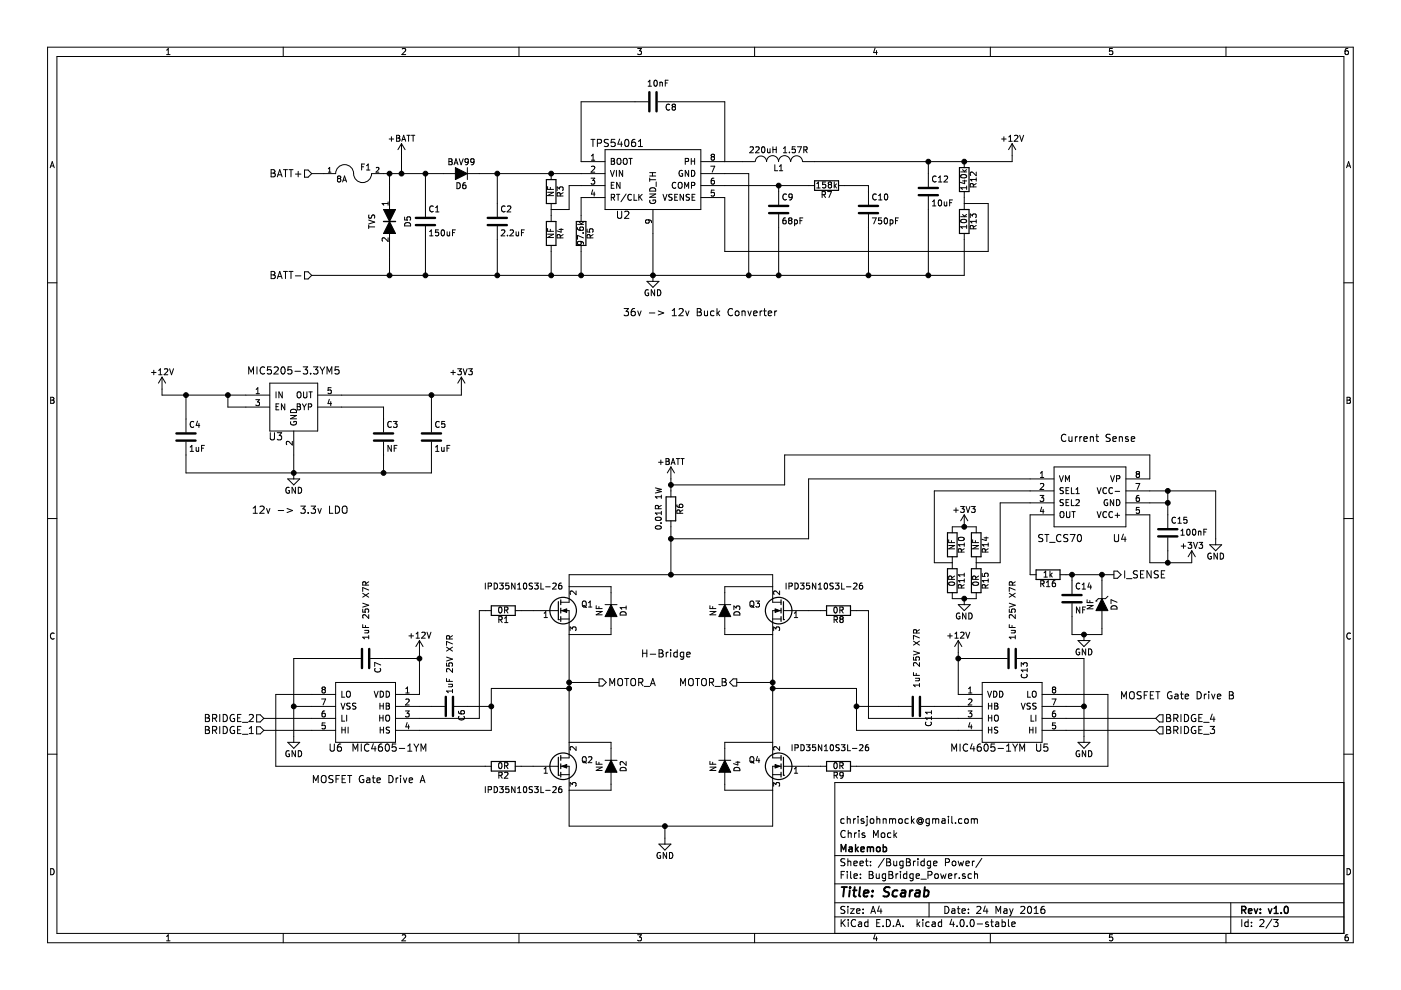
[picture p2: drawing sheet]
<svg xmlns="http://www.w3.org/2000/svg" width="297mm" height="210mm" viewBox="0 0 297 210" stroke-linecap="round" stroke-linejoin="round" font-family="sans-serif">
<g fill="none" stroke="#000" stroke-width=".51">
<path d="M137.7 19.5v4.1M139.2 19.5v4.1M194.8 39.9h4.1M88.2 47.7h4M88.2 46.2h4M103.4 47.7h4.1M103.4 46.2h4.1M163.1 45.2h4M163.1 43.7h4M182.1 45.2h4.1M182.1 43.7h4.1M194.8 41.4h4.1"/>
<path d="M37.4 93.4h4.1M37.4 91.9h4.1M79.3 93.4h4M79.3 91.9h4M89.4 93.4h4.1M89.4 91.9h4.1M245.6 113.7h4M245.6 112.2h4M76.7 137.6v4.1M78.3 137.6v4.1M213.8 137.6v4.1M215.4 137.6v4.1"/>
<path d="M225.3 127.7h4M225.3 126.2h4M94.5 147.7v4.1M96 147.7v4.1M193.5 147.7v4.1M195 147.7v4.1"/>
</g>
<g fill="none" stroke="#000" stroke-width=".21">
<path d="M10.1 10h276.8v189.9h-276.8zM12.1 12h272.8v185.9h-272.8zM35.3 11.6h.8M35.3 10.6l.4-.3v1.3M60 10v2M85.3 10.4l.5-.1 .2 .3-.8 1h.8M110 10v2M135.2 10.3h.8l-.4 .5h.3l.1 .2-.1 .4-.2 .2-.5-.2M137.4 18.3h.7M137.4 17.4l.4-.4v1.3M138.7 17.1l.2-.1a.67 .67 0 0 1 .5 .6 .67 .67 0 0 1-.5 .7l-.3-.5zM139.9 17.4v.9"/>
<path d="M139.9 17.5l.2-.1 .3 .1v.8M141.1 17.6h.4M141.7 17h-.6v1.3M160 10v2M185.5 10.2l-.3 .9h.8M185.8 10.7v.9M210 10v2M235.9 10.3h-.6l-.1 .6 .6-.1 .1 .5-.2 .3-.5-.2M259.9 10v2M285.8 10.3h-.4l-.2 .3v.7l.2 .3 .4-.2 .1-.4-.1-.2h-.4l-.2 .2M10.6 35.6l.5-1.3 .4 1.3M10.8 35.2h.6"/>
<path d="M57.5 36h.5l.3 .3-.3 .4 .3 .1 .1 .4-.3 .3h-.6zM57.5 36.7h.5M58.8 37.5l.5-1.5 .5 1.5M58.9 37.1h.8M60.1 36h.9M60.5 36v1.5M61.3 36h.8M61.7 36v1.5M62.6 36.9h1.2M63.2 36.3v1.2M64.6 36h.7l.8 .8-.8 .8h-.7zM66.1 36.8h5.1a1.9 1.9 0 0 1 1.9-1.9 1.9 1.9 0 0 1 1.9 1.9 1.9 1.9 0 0 0 1.9 1.9 1.9 1.9 0 0 0 1.9-1.9h17.8"/>
<path d="M69.6 36.5h.6M69.6 35.8l.3-.3v1M71.8 37.9l-.3 .2 .1 .4 .2 .1h.2l.3-.3-.1-.3-.2-.1M71.8 37.9l-.3-.3 .3-.3 .4 .1 .1 .2-.3 .3M71.8 37.9h.2M72.6 38.6l.4-1.3 .5 1.3M72.8 38.2h.5M76.7 35.4h.4M77.3 34.8h-.6v1.2M77.7 36h.7M77.7 35.1l.4-.3v1.2M79.8 35.6l.4-.1 .1 .3-.6 .7h.6"/>
<path d="M82.5 29.5h1M82.6 36.8v21.6M83 29v1M84.1 28.7h.4l.2 .2-.2 .4 .2 .1 .1 .3-.2 .3h-.5zM84.1 29.3h.4M85.1 30.5l-.7 1.2M85.1 30.5v6.3M85.1 30.5l.8 1.2M85.2 30l.4-1.3 .4 1.3M85.3 29.6h.6M86.3 28.7h.7M86.6 28.7v1.3"/>
<path d="M87.2 28.7h.7M87.6 28.7v1.3M90.2 36.8v9.1M95.2 34.2h.4M95.2 33.7h.4l.2 .2-.2 .3 .2 .2 .1 .3-.2 .2h-.5zM96.3 34.9l.4-1.2 .4 1.2M96.4 34.5h.6M96.9 38.7a.64 .64 0 0 1 .7 .7 .64 .64 0 0 1-.7 .6zM97.4 33.7l.4 1.2 .4-1.2M98.7 38.7l-.4 .1-.2 .2v.8l.2 .2 .5-.1-.1-.6-.4-.1-.2 .2M99.1 36.8h29.2M99.1 35.5v2.6"/>
<path d="M99.3 34.2l-.2 .2h-.4l-.1-.6 .5-.1 .2 .2-.1 .7-.3 .3h-.2M100.5 34.2l-.2 .2h-.4v-.6l.4-.1 .2 .2v.7l-.3 .3h-.3M105.4 36.8v9.1M116.1 39.6v.6h1.3M116.7 39.7v.5M116.9 36.8v1.3M125.3 29.5h.8M125.3 37.8h.8l-.4 .5 .3 .1v.5l-.1 .1-.6-.1M125.4 34h.7M125.4 33.1l.3-.4v1.3M125.4 35.3l.5-.1 .2 .4-.8 .9h.8M125.7 29.5v1.6"/>
<path d="M126.7 30.4l.7-.1 .1-.2v-.4l-.3-.2h-.5v1.6M128.3 31.7h20.3v12.7h-20.3zM128.3 39.3h-7.6v5.1h-3.8M129 29.6l-.6-.1-.3 .4 .2 .3 .6 .3v.4l-.2 .2-.6-.1M129.4 36.1l.4 1.3 .5-1.3M129.6 33.6h.4l.3 .2-.3 .4 .3 .1v.3l-.2 .3h-.5zM129.6 34.2h.4M129.6 39.2h.4M130.2 38.7h-.6v1.2h.6M130.4 29.5h-.8v.8l.2-.2 .5 .1 .1 .6-.3 .3-.5-.2M130.7 36.1v1.3M130.9 33.8l.2-.2h.4l.2 .8a.42 .42 0 0 1-.3 .4 .42 .42 0 0 1-.4 0l-.2-.4z"/>
<path d="M131.4 29.5l-.4 1.1h1M131.5 38.7v1.2l-.8-1.2v1.2M131.7 30.1v1M132 36.1v1.3l-.7-1.3v1.3M132.2 33.8l.2-.2h.4l.2 .8a.42 .42 0 0 1-.2 .4 .42 .42 0 0 1-.5 0l-.2-.4zM132.6 29.7l.2-.2a.81 .81 0 0 1 .6 .8 .81 .81 0 0 1-.6 .8l-.2-.2-.2-.4zM133.3 33.6h.7M133.7 33.6v1.3M134.6 29.5l-.4 .1a.99 .99 0 0 0 0 1.5l.5-.2 .1-.5-.3-.3h-.3l-.3 .3M135.3 31.1h.9M135.3 30l.5-.5v1.6M137.4 21.6h-14.2v12.7h5.1"/>
<path d="M137.8 37.7v.8M137.8 37.3h1.2M137.8 38.1h1.2M137.8 36.6h1.2M138.3 36.6v.7M139.1 38.6v1M139.5 21.6h14.2v12.7M142 22.2a.56 .56 0 0 0-.8 .5 .56 .56 0 0 0 .8 .5M142.7 22.6l-.2 .3v.3l.2 .2h.3l.2-.3v-.4l-.2-.1M142.7 22.6l-.2-.2 .2-.3 .5 .1v.2l-.2 .2M142.7 22.6h.3M143.3 38.8a.56 .56 0 0 0-.8 .5 .56 .56 0 0 0 .8 .5"/>
<path d="M143.8 38.8l.3-.1h.4l.1 .8a.42 .42 0 0 1-.2 .4 .42 .42 0 0 1-.4 0l-.2-.4zM144.7 36.2a.59 .59 0 0 0-.7 .5 .59 .59 0 0 0 .7 .6v-.5h-.2M145.2 39.9v-1.2l.4 .9 .4-.9v1.2M145.3 34.2h.6l.1-.5-.7-.1v1.3M146 36.1v1.3l-.7-1.3v1.3M146.6 34.2h.7M146.6 33.6v1.3M146.6 39.3l.6-.1 .1-.4-.7-.1v1.2M146.6 36.1a.64 .64 0 0 1 .7 .7 .64 .64 0 0 1-.7 .6zM147.3 33.6v1.3M148.6 34.3h11.4M148.6 36.8h10.1v21.6"/>
<path d="M148.6 39.3h24.1M150.7 35.2h.8l-.5 1.3M151 33.2l-.2 .3v.3l.2 .2h.3l.2-.3-.1-.3-.1-.2M151 33.2l-.2-.2 .2-.3 .4 .1 .1 .2-.2 .2M151 33.2h.3M151.4 37.8h-.4l-.2 .3v.7l.2 .2 .4-.1v-.6h-.4l-.2 .2M159 31.2l.5-.1 .2 .4-.8 .9h.8M160.2 31.2l.5-.1 .3 .4-.8 .9h.8M161.6 31.2l.1-.1a.67 .67 0 0 1 .5 .7 .67 .67 0 0 1-.5 .6l-.2-.5zM162.7 31.5l.1 .8 .3 .1 .2-.1M163.3 31.5v.9M163.9 31.1v1.3"/>
<path d="M163.9 31.7h.7M164.3 34.9v1.3h.6M164.6 31.1v1.3M165.1 39.3v4.1M165.2 36.2h.8M165.2 35.3l.4-.4v1.3M166.1 32.4h.7M166.1 31.5l.4-.4v1.3M167.4 32.3v.1M167.6 34.2a1.27 1.27 0 0 0-1.3-1.2 1.27 1.27 0 0 0-1.2 1.2 1.27 1.27 0 0 0-1.3-1.2 1.27 1.27 0 0 0-1.3 1.2 1.19 1.19 0 0 0-1.2-1.1 1.19 1.19 0 0 0-1.2 1.1M168.6 31.1h-.6l-.1 .6h.7v.6l-.2 .1-.5-.1M169.1 31.1h.8l-.5 1.3"/>
<path d="M170.1 34.2a1.24 1.24 0 0 0-1.2-1.2 1.24 1.24 0 0 0-1.2 1.2M170.4 31.8l.6-.1 .1-.5-.7-.1v1.3M170.7 31.8l.4 .6M173.2 39.9h.7M173.2 38.9l.3-.3v1.3M175 38.6h-.6v.6h.6v.5l-.1 .2-.5-.2M175.8 39.1l-.2-.2 .2-.3 .5 .1v.2l-.2 .2M175.8 39.1l-.2 .3 .1 .3 .1 .2h.3l.2-.3v-.4l-.2-.1M175.8 39.1h.3M176.9 38.6v1.3M177 39.4l.4 .5M177.4 39l-.5 .5"/>
<path d="M177.8 39.3h6.3v4.1M196.8 34.3v5.3M198.5 37.4a.56 .56 0 0 0-.8 .5 .56 .56 0 0 0 .8 .6M199 38.6h.7M199 37.7l.3-.4v1.3M200.2 37.4l.5-.1 .2 .4-.8 .9h.8M203.7 36.5h1.2M203.7 37.2a.76 .76 0 0 1 1.2 .2 .74 .74 0 0 1-1.2-.1zM204.1 38.4h.8M204.1 36l.5 .5M204.4 34.3v1.2M204.5 38.2v.7l-.9-.2"/>
<path d="M204.9 39.4v.8M204.9 39.8h-1.2l.3 .4M204.9 36l-.4 .3M206.4 39.6l-.1-.6h-.5l-.1 .6h1.3M207 38.9l-.6 .4M207 36.5v.8l-.9-.8-.4 .2 .1 .5M207 37.7v.7M207 38.1h-1.3l.4 .3M212.4 29.5h.9M212.8 29v1M213.9 30h.7M213.9 29l.3-.3v1.3"/>
<path d="M214.6 30.5v3.8h-44.4M214.6 30.5l-.8 1.2M214.6 30.5l.8 1.2M215.1 28.8l.5-.1 .2 .3-.8 1h.8M216.2 28.7l.4 1.3 .4-1.3M285.5 35.6l.4-1.3 .5 1.3M285.6 35.2h.6M10.1 60h2M57.5 57.5h.5l.3 .4-.3 .4 .3 .1 .1 .4-.3 .3h-.6zM57.5 58.3h.5M58.8 59.1l.5-1.6 .5 1.6M58.9 58.6h.8"/>
<path d="M60.1 57.5h.9M60.5 57.5v1.6M61.3 57.5h.8M61.7 57.5v1.6M62.6 58.5h1.2M64.6 57.6h.7l.8 .8-.8 .7h-.7zM78.2 48.1h1.2M78.2 47.8v.7M78.2 46.7l1.2 .4-1.2 .4M78.2 45.6v.6h.5a.54 .54 0 0 1 .6-.6l.1 .2v.5M82.3 43.2h-1.3l.4 .3M82.3 42.8v.7"/>
<path d="M82.3 50.4v.8l-.9-.8-.4 .2 .1 .5M85.8 46v.6l.6 .1v-.7h.5l.2 .2-.2 .5M85.8 47.4a.69 .69 0 0 1 .8-.2 .69 .69 0 0 1 .5 .7h-1.3zM90.2 48v10.4M91.1 50h.7M91.1 49.1l.3-.4v1.3M91.9 43.8a.56 .56 0 0 0-.8 .5 .56 .56 0 0 0 .8 .5M92.4 44.9h.7M92.4 44l.3-.3v1.2M93 48.7h-.6l-.1 .6h.7v.6l-.2 .1-.5-.1M93.6 48.8l.2-.1a.67 .67 0 0 1 .5 .7 .67 .67 0 0 1-.5 .6l-.3-.5zM94.8 49.1v.8l.4 .1 .1-.1"/>
<path d="M95.3 49.1v.9M95.9 49.3h.5M96.6 48.7h-.7v1.3M105.4 48v10.4M106.3 48.8l.5-.1 .2 .4-.8 .9h.8M107.1 43.8a.56 .56 0 0 0-.8 .5 .56 .56 0 0 0 .8 .5M107.6 49.9v.1M107.6 43.8l.5-.1 .2 .3-.8 .9h.8M108.2 48.8l.4-.1 .3 .4-.8 .9h.8M109.4 49.1l.1 .8 .3 .1 .2-.1M110 49.1v.9M110.6 49.3h.4"/>
<path d="M111.2 48.7h-.6v1.3M116.1 40.8h1.3l-1.3 .7h1.3M116.1 48.4v.6h1.3M116.1 49.7h1.3l-1.3 .7h1.3M116.7 48.6v.4M116.9 43.2v3.8M116.9 52v6.4M118.1 40.4v-.8l.5 .5 .1-.4h.6l.1 .2-.1 .5M118.5 48.6h.9M118.8 41.6l-.1-.7h-.5l-.1 .7h1.3M118.8 50.4l-.1-.6h-.5l-.1 .6h1.3M119 48.5v.7l-.9-.3"/>
<path d="M119.4 40.8l-.6 .5M119.4 49.7l-.6 .4M122.4 48.3l.1 .3 .2 .2h.8l.2-.2-.1-.4-.6 .1-.1 .3 .3 .2M122.4 47.6h1.3M122.8 47.1l.5 .5M123 51.2l.2 .2v.4h-.7l-.1-.4 .3-.2h.7l.3 .3v.3M123.2 52v6.4M123.6 49.4h.1M123.7 50.4l-1.3-.5v.8M123.7 47.1l-.5 .3M124.5 48.6v.6h.6v-.6h.5l.1 .1-.1 .5M125.1 50.4v-.6h-.5l-.1 .6h1.2"/>
<path d="M125.7 40.2l-.3 1h.7M125.7 49.7l-.6 .4M126 40.7v.9M128.3 41.9h-5.1v5.1M129.6 41.9l.6-.1 .1-.5-.7-.1v1.3M129.9 41.9l.4 .6M130.7 41.2h.7M130.9 44.8v1.2l.3 .3h.3l.3-.3v-1.2M131 41.2v1.3M132.4 44.9l.6-.1 .3 .4-.9 1.1h.9M132.8 41.1l-1.1 1.7M133.9 41.3a.56 .56 0 0 0-.8 .5 .56 .56 0 0 0 .8 .5"/>
<path d="M134.4 41.2v1.3h.6M135.4 41.2v1.3M135.6 41.7l.6 .8M136.2 41.2l-.8 .7M137.2 59.7h2.5l-1.3 1.2zM137.4 46.6l.2 .2v.4l-.6 .1-.1-.5 .2-.2 .7 .1 .3 .3v.2M137.8 41.1h1.2l-1.2 .7h1.2M137.8 40a.69 .69 0 0 1 .8-.2 .69 .69 0 0 1 .4 .7h-1.2zM137.8 42.4a.59 .59 0 0 0 .6 .8 .59 .59 0 0 0 .5-.8h-.4v.2M138.4 44.4v15.3M140.6 41.2l.4 1.3 .4-1.3M142.5 41.3h-.6l-.1 .4a.54 .54 0 0 1 .6 .6l-.1 .2-.5-.1"/>
<path d="M143.1 41.8h.4M143.7 41.2h-.6v1.3h.6M144.9 41.2v1.3l-.7-1.3v1.3M146.2 41.3h-.6l-.1 .4a.54 .54 0 0 1 .6 .6l-.1 .2-.5-.1M146.7 41.8h.5M147.3 41.2h-.6v1.3h.6M148.6 41.9h5.1v11.4h55.8v-10.1h-5.1M151.4 40.3h-.6v.6h.6v.6l-.1 .1-.5-.1M165.1 45.4v13M166.6 46.2l-.4 .1-.2 .2v.7l.2 .3 .4-.2v-.6h-.4l-.2 .2M166.7 41.2a.56 .56 0 0 0-.7 .5 .56 .56 0 0 0 .7 .6M167.4 46.7l-.2-.2 .2-.3 .5 .1v.2l-.2 .2"/>
<path d="M167.4 46.7l-.2 .3v.3l.2 .2h.3l.2-.3v-.3l-.2-.2M167.4 46.7h.3M168 41.7l-.3 .2-.3-.1-.1-.6 .4-.1 .3 .3-.1 .7-.3 .3h-.2M168.5 46.7l.3-.1 .3 .3-.1 .5h-.5M168.5 46.6v1.3M169.6 46.8h.4M170.2 46.2h-.6v1.3M174.3 41.3l.6-.1 .1-.5-.7-.1v1.3M174.6 41.3l.4 .6M175.4 40.6h.9l-.5 1.3M184.1 45.4v13M184.9 46.2h.9l-.6 1.3"/>
<path d="M185.8 41.2a.56 .56 0 0 0-.8 .5 .56 .56 0 0 0 .8 .6M186.3 42.4h.7M186.3 41.5l.3-.4v1.3M186.9 46.2h-.6l-.1 .6h.7v.5l-.2 .2-.5-.2M187.6 46.3l.1-.1a.67 .67 0 0 1 .5 .6 .67 .67 0 0 1-.5 .7l-.2-.5zM187.6 41.2l.2-.1a.67 .67 0 0 1 .4 .7 .67 .67 0 0 1-.4 .6l-.3-.5zM188.7 46.7l.4-.1 .2 .3-.1 .5h-.5M188.7 46.6v1.3M189.9 46.8h.4M190.5 46.2h-.6v1.3M196.8 41.6v16.8M197.7 43.7h.7"/>
<path d="M197.7 42.7l.4-.3v1.3M199 42.5l.2-.1a.67 .67 0 0 1 .5 .6 .67 .67 0 0 1-.5 .7l-.3-.5zM200.2 42.8l.1 .8 .3 .1 .1-.2M200.7 42.8v.9M201.3 43h.5M202 42.4h-.7v1.3M203.7 45.9h1.2M203.7 46.7a.76 .76 0 0 1 1.2 .2 .74 .74 0 0 1-1.2-.1zM204.1 45.5l.5 .4M204.4 40.6v3.8M204.4 49.5v8.9h-138.3M204.9 47.7v.7"/>
<path d="M204.9 48.1h-1.2l.3 .3M204.9 45.5l-.4 .3M205.7 46.2v-.8l.5 .4 .1-.4h.6l.1 .2-.1 .6M206.4 48.5l-.1-.6h-.5l-.1 .6h1.3M207 46.6v.7M207 47.8l-.6 .4M207 46.9h-1.3l.4 .4M284.9 60h2M32.1 79h1M32.6 78.5v1M33.6 79.5h.8M33.6 78.5l.4-.3v1.3"/>
<path d="M34.4 80v3.8h22.8M34.4 80l-.8 1.2M34.4 80l.7 1.2M34.9 78.3l.4-.1 .3 .3-.8 1h.8M36 78.2l.4 1.3 .4-1.3M52.7 79.3v-1.5l.5 1.1 .5-1.1v1.5M54.5 77.8v1.5M56.1 77.9a.72 .72 0 0 0-1 .5 .72 .72 0 0 0 .7 .9l.3-.1M57.5 77.8h-.8v.7l.2-.1h.5l.2 .6-.3 .3-.6-.1M58.1 77.9l.6-.1 .3 .4-.9 1.1h.9M59.7 77.9l.2-.1a.81 .81 0 0 1 .6 .7 .81 .81 0 0 1-.6 .8l-.2-.1-.1-.5zM61.8 77.8h-.7l-.1 .7 .2-.1h.5l.2 .6-.3 .3-.6-.1"/>
<path d="M62.5 78.7h1.2M64.3 77.8h.9l-.5 .6 .5 .2-.1 .6-.2 .1-.6-.1M65.9 79.2v.1M66.5 77.8h.9l-.5 .6 .5 .2-.1 .6-.2 .1-.6-.1M67.8 77.8l.5 .8M68.3 78.6v.7M68.9 77.8l-.6 .8M69.3 79.3v-1.5l.5 1.1 .6-1.1v1.5M71.8 77.8h-.7l-.1 .7 .2-.1h.5l.2 .6-.3 .3-.6-.1M95.6 79h1M96.1 78.5v1M97 78.2h.8l-.4 .5 .4 .1v.5l-.2 .2-.6-.2"/>
<path d="M97.8 80v3.8h-30.4M97.8 80l-.7 1.2M97.8 80l.8 1.2M98.2 78.2l.4 1.3 .4-1.3M99.3 78.2h.8l-.4 .5 .4 .1v.5l-.2 .2-.6-.2M132.3 65.4h1l-.5 .6 .5 .3-.1 .5-.2 .1-.7-.1M134.6 65.4l-.5 .1a.99 .99 0 0 0 0 1.4l.5-.1 .1-.5-.3-.3h-.3l-.3 .3M135.2 65.9l.4 1 .3-1M137.5 61.5a.59 .59 0 0 0-.7 .6 .59 .59 0 0 0 .7 .5v-.5h-.2M137.7 66.4h1.1M138.8 61.4v1.3l-.7-1.3v1.3M139.4 61.4a.64 .64 0 0 1 .7 .7 .64 .64 0 0 1-.7 .6z"/>
<path d="M139.6 65.9l1.1 .5-1.1 .4M142.5 66.9h.9M142.5 65.9l.5-.5v1.5M144 65.6l.6-.2 .3 .5-1 1h1M145.4 65.9l.3 1 .4-1M147.8 65.4h.5l.3 .3-.3 .5 .3 .1 .1 .4-.3 .2h-.6zM147.8 66.2h.5M149.4 65.9v1h.4l.2-.1M150 65.9v1M151.4 66l-.4-.1-.4 .3 .2 .7h.6M152 65.4v1.5M152.2 66.4l.4 .5"/>
<path d="M152.6 65.9l-.6 .6M155.3 65.6a.72 .72 0 0 0-1 .5 .72 .72 0 0 0 .7 .8l.3-.1M156 66.1l.2-.2 .4 .2 .1 .6-.2 .2h-.3l-.2-.1zM157.3 66.1l.1-.1a.36 .36 0 0 1 .6 .2v.7M157.3 65.9v1M158.6 65.9l.3 1 .4-1M159.8 66.4l.7-.1-.1-.3-.4-.1-.2 .3 .1 .7h.5M161.2 65.9v1M161.6 65.9l-.4 .3M161.9 65.9h.6M162.1 65.4v1.3l.4 .2M162.9 66.4l.7-.1-.1-.3-.4-.1-.2 .3 .1 .7h.5"/>
<path d="M164.3 65.9v1M164.7 65.9l-.4 .3M10.7 84.2h.5l.2 .3-.2 .3 .3 .3-.2 .4h-.6zM10.7 84.8h.5M39.4 83.8v7.8M39.4 93.7v6.6h52.1v-6.6M40.3 94.8l.4-.4v1.3M40.3 95.7h.7M41.1 89.5a.56 .56 0 0 0-.8 .5 .56 .56 0 0 0 .8 .5M41.6 94.8v.8l.3 .1 .2-.1M41.9 89.3l-.3 .9h.8M42.1 94.8v.9"/>
<path d="M42.2 89.8v.8M42.7 95h.5M43.3 94.4h-.6v1.3M48.3 83.8v2.5h8.9M54.2 84.7h.8l-.4 .5 .4 .1v.6l-.2 .1-.6-.1M54.3 83.5h.7M54.3 82.6l.4-.4v1.3M57.2 81.2h10.2v10.2h-10.2zM57.3 91.7v1.3l.3 .3h.3l.3-.3v-1.3M58.5 83.1v1.3M58.5 86.2h.5M58.8 91.7h.9l-.5 .6 .5 .3-.1 .5-.2 .2-.6-.2"/>
<path d="M59.1 85.6h-.6v1.3h.6M59.8 83.1v1.3l-.7-1.3v1.3M60.4 85.6v1.3l-.7-1.3v1.3M61.6 88.1h1.3l-1.3 .7h1.3M61.6 89.4a.59 .59 0 0 0 .6 .7 .59 .59 0 0 0 .6-.7h-.5v.2M61.6 87a.69 .69 0 0 1 .8-.2 .69 .69 0 0 1 .5 .7h-1.3zM62 93.6v.8l-.9-.8-.4 .2 .1 .5M62.3 91.4v10.1M63 86.2h.4M63 85.6h.4l.3 .3-.3 .3 .3 .1v.3l-.2 .3h-.5zM63 83.3l.3-.2h.4l.1 .8a.42 .42 0 0 1-.2 .4 .42 .42 0 0 1-.4 0l-.2-.4zM64.1 85.6l.4 .7"/>
<path d="M64.4 83.1v1l.2 .3h.2l.3-.3v-1M64.5 86.3v.6M64.9 85.6l-.4 .7M65.4 86.3l.6-.1v-.5l-.6-.1v1.3M65.5 83.1h.7M65.9 83.1v1.3M67.4 86.3h13.9v5.3M69.8 84.7l-.3 .9h.8M70.1 85.1v.9M70.2 82.2h-.6l-.1 .6h.7v.5l-.2 .2-.5-.2M81.3 93.7v6.6M83 89.5a.56 .56 0 0 0-.8 .5 .56 .56 0 0 0 .8 .5"/>
<path d="M83 94.4v1.3l-.7-1.3v1.3M83.4 89.4h.8l-.4 .4 .3 .1v.6l-.1 .1-.6-.1M83.6 95h.4M84.2 94.4h-.6v1.3M91.5 83.8v7.8M92.4 95.7h.7M92.4 94.8l.3-.4v1.3M93.1 89.5a.56 .56 0 0 0-.7 .5 .56 .56 0 0 0 .7 .5M93.6 94.8l.1 .8 .3 .1 .2-.1M94.2 94.8v.9M94.3 89.4h-.6l-.1 .5h.7v.6l-.2 .1-.5-.1M94.8 95h.4"/>
<path d="M95.4 94.4h-.6v1.3M139.6 98h1M140.1 97.5v1M141.2 97.2h.4l.3 .3-.3 .3 .3 .1v.3l-.2 .3h-.5zM141.2 97.8h.4M142.2 99v6.4M142.2 99l-.7 1.3M142.2 99l.8 1.3M142.3 98.5l.4-1.3 .4 1.3M142.4 98.1h.6M143.4 97.2h.7M143.7 97.2v1.3"/>
<path d="M144.4 97.2h.7M144.7 97.2v1.3M223.5 99h15.2v12.7h-15.2zM226 92.2a.72 .72 0 0 0-1 .5 .72 .72 0 0 0 .7 .9l.3-.2M226.6 92.6l.1 .9 .4 .1 .2-.2M227.3 92.6v1M228 92.6v1M228.4 92.6l-.4 .3M228.9 92.6v1M229.4 92.6l-.5 .3M229.8 93.1l.7-.2v-.2l-.5-.1-.2 .2 .1 .7h.6M231.2 92.7a.36 .36 0 0 1 .6 .1v.8"/>
<path d="M231.2 92.6v1M232.3 92.6h.6M232.5 92.1v1.3l.4 .2M235.4 92.1h-.6l-.2 .1v.5l.6 .2 .2 .4-.3 .3-.6-.1M235.9 93.1l.8-.2-.1-.2-.4-.1-.3 .2 .1 .7h.6M237.3 92.7h.1a.36 .36 0 0 1 .6 .1v.8M237.3 92.6v1M239.2 92.7l-.4-.1-.2 .2 .1 .2 .5 .2v.3h-.6M239.9 93.1l.7-.2-.1-.2-.4-.1-.2 .2v.7h.6M285.6 84.2h.4l.3 .3-.3 .3 .3 .3-.2 .4h-.5zM285.6 84.8h.4M10.1 109.9h2"/>
<path d="M53.7 108.8h.9M53.7 107.7l.4-.4v1.5M55.1 107.5l.6-.2 .3 .4-.9 1.1h.9M56.5 107.8l.4 1 .3-1M59 108.2h1.1M60.9 107.8l1.1 .4-1.1 .5M61 101.5h2.5l-1.2 1.3zM61.3 103.4a.59 .59 0 0 0-.7 .5 .59 .59 0 0 0 .7 .6l.1-.5h-.3M62.6 103.3v1.3l-.7-1.3v1.3M63.2 103.3a.64 .64 0 0 1 .8 .7 .64 .64 0 0 1-.8 .6zM63.8 107.3h.9l-.5 .6 .5 .3-.1 .5-.2 .1-.6-.1M65.4 108.7v.1"/>
<path d="M66 107.3h.9l-.5 .6 .5 .3-.1 .5-.2 .1-.6-.1M67.4 107.8l.4 1 .3-1M69.9 107.3v1.5h.7M71.1 107.3a.77 .77 0 0 1 .9 .8 .77 .77 0 0 1-.9 .7zM72.6 107.5a.5 .5 0 0 1 .6-.2 .5 .5 0 0 1 .4 .5l-.1 .8-.3 .2a.53 .53 0 0 1-.6-.5zM138.9 103.4l1.3 .4-.9 .2 .9 .2-1.3 .3M139 111.6a.76 .76 0 0 1 1.2 .3 .74 .74 0 0 1-1.3-.1zM139 109.8a.76 .76 0 0 1 1.2 .3 .74 .74 0 0 1-1.3-.2zM139.6 107.9l-.1-.6-.5-.1-.1 .7h1.3M140.1 110.9h.1M140.2 105v.7M140.2 108.4v.7"/>
<path d="M140.2 108.8h-1.3l.4 .3M140.2 107.2l-.6 .4M140.2 105.3h-1.3l.4 .4M142.2 110.4v11.5M143.5 107l.1 .4 .2 .2h.7l.3-.2-.1-.5-.7 .1v.4l.2 .2M144.2 108.8l-.1-.6h-.5l-.1 .6h1.3M144.8 108.1l-.6 .4M201.1 115.7h1.3l-1.3 .7h1.3M201.1 114.4v.6h1.3M201.7 114.6v.4M201.9 113v-1.3h5.1v1.3M201.9 118v2.6"/>
<path d="M202.2 108.2h1M202.7 107.7v1M203.2 114.1a.76 .76 0 0 1 1.2 .2 .74 .74 0 0 1-1.2-.1zM203.7 107.4h.7l-.4 .5 .4 .1v.5l-.2 .2-.5-.2M203.8 117.1v-.7h-.5l-.1 .7h1.2M204.4 109.2v2.5M204.4 115.1v.7M204.4 115.5h-1.2l.3 .3M204.4 116.3l-.6 .4M204.4 109.2l.8 1.2M204.4 109.2l-.7 1.2M204.8 107.4l.4 1.3 .5-1.3"/>
<path d="M206 107.4h.7l-.4 .5 .4 .1v.5l-.2 .2-.5-.2M206.2 115.7h1.3l-1.3 .7h1.3M206.2 114.4v.6h1.3M206.8 114.6v.4M207 118v2.6M208.7 114h.8M208.9 117.1l-.1-.7h-.5l-.1 .7h1.3M209.1 113.9v.7l-.9-.3M209.5 115.5h-1.3l.4 .3M209.5 115.1v.7M209.5 116.3l-.6 .4M220.5 105h.8l-.4 .5 .3 .1v.6l-.1 .1-.6-.1"/>
<path d="M220.6 100.3l.3-.3v1.2M220.6 101.2h.7M220.6 102.6l.5-.1 .2 .4-.8 .9h.8M220.9 107.5l-.3 .9h.7M221.1 113.4l-.6-.1-.2 .2v.4l.6 .3 .2 .4-.3 .2h-.6M221.2 108v.9M221.5 113.3h.9M222 113.3v1.5M222.5 115h1.2M223.5 104.1h-25.4v15.2h3.8M223.5 101.5h-52.1v12.7h-29.2M223.5 109.2h-5.1v12.7h1.3"/>
<path d="M223.5 106.6h-11.4v12.7h-5.1M224.6 100.9l.4 1.2 .5-1.2M224.8 108.7l.2-.2h.4l.2 .8a.42 .42 0 0 1-.2 .4 .42 .42 0 0 1-.5 0l-.2-.4zM225 113.5a.72 .72 0 0 0-1.1 .5 .72 .72 0 0 0 .7 .8l.4-.1M225.5 106h-.7v.4a.54 .54 0 0 1 .6 .7l-.2 .1-.5-.1M225.5 103.4h-.7v.5a.54 .54 0 0 1 .6 .6l-.2 .2-.5-.1M225.9 102.1v-1.2l.4 .8 .4-.8v1.2M226 104h.4M226 106.5h.4M226.1 108.5v1l.2 .2h.3l.2-.2v-1M226.4 113.4l-.6-.1-.3 .3 .2 .4 .6 .3v.4l-.2 .1h-.6M226.6 103.4h-.6v1.3h.6"/>
<path d="M226.6 105.9h-.6v1.3h.6M226.9 113.3h1l-.6 1.5M227.2 103.4v1.3h.6M227.2 105.9v1.3h.6M227.3 108.5h.7M227.6 108.5v1.2M228.1 106l.5-.1 .2 .4-.8 .9h.8M228.1 104.7h.7M228.1 103.8l.4-.4v1.3M228.6 113.5l.2-.2a.81 .81 0 0 1 .5 .8 .81 .81 0 0 1-.5 .7l-.2-.1-.2-.4zM232.6 108.5l.4 1.2 .5-1.2M232.6 103.4l.4 1.3 .5-1.3"/>
<path d="M234.6 103.5a.56 .56 0 0 0-.8 .5 .56 .56 0 0 0 .8 .5M234.6 108.6a.56 .56 0 0 0-.8 .5 .56 .56 0 0 0 .8 .5M234.8 106a.59 .59 0 0 0-.7 .6 .59 .59 0 0 0 .7 .5l.1-.5h-.3M235.5 100.9l.4 1.2 .4-1.2M235.9 103.5a.56 .56 0 0 0-.8 .5 .56 .56 0 0 0 .8 .5M235.9 108.6a.56 .56 0 0 0-.8 .5 .56 .56 0 0 0 .8 .5M236.1 105.9v1.3l-.7-1.3v1.3M236.3 113.3v1.3l.3 .2h.3l.3-.2v-1.3M236.4 109.3h1M236.4 104.2h1M236.7 105.9a.64 .64 0 0 1 .7 .7 .64 .64 0 0 1-.7 .6zM236.7 101.5l.6-.1 .1-.4-.7-.1v1.2"/>
<path d="M236.9 108.8v.9M238.2 113.2l-.4 1.1h1M238.5 113.8v1M238.7 101.5h5.1v-5h-77.4v6.3h-24.2M238.7 104.1h19v11.4M238.7 106.6h8.9M238.7 109.2h5.1v10.1h8.9v-2.5M240.8 102.5h.9l-.6 1.3M241.1 100.5l-.2-.2 .2-.3 .5 .1v.2l-.2 .2M241.1 100.5l-.2 .3v.3l.2 .1h.3l.2-.2v-.4l-.2-.1M241.1 100.5h.3M241.5 105l-.4 .1-.2 .3v.7l.2 .2 .5-.1-.1-.6-.4-.1-.2 .3"/>
<path d="M241.6 107.6h-.7v.6h.7v.5l-.2 .2-.5-.2M247.6 104.1v7.9M247.6 114v5.3M249.2 109.8a.56 .56 0 0 0-.7 .5 .56 .56 0 0 0 .7 .5M249.8 110.9h.7M249.8 110l.3-.3v1.2M250.4 113.5h.7M250.4 112.6l.3-.4v1.3M250.4 115.8h1M250.9 115.3v1M251.6 109.7h-.6v.5h.6v.6l-.1 .1-.5-.1M251.7 112.3l.2-.1a.67 .67 0 0 1 .4 .6 .67 .67 0 0 1-.4 .7l-.3-.5z"/>
<path d="M251.9 115h.8l-.5 .5 .4 .1v.5l-.2 .2-.5-.2M252.7 116.8l-.8 1.2M252.7 116.8l.7 1.2M252.9 112.3l.2-.1a.67 .67 0 0 1 .5 .6 .67 .67 0 0 1-.5 .7l-.3-.5zM253.1 115l.4 1.3 .4-1.3M254.1 112.6v.9M254.1 112.7l.2-.1 .3 .1v.8M254.2 115h.8l-.4 .5 .3 .1v.5l-.1 .2-.6-.2M255.2 112.8h.5M255.8 112.2h-.6v1.3M256.5 115.5h2.5l-1.3 1.3zM256.8 117.3a.59 .59 0 0 0-.7 .6 .59 .59 0 0 0 .7 .6v-.5h-.2"/>
<path d="M258.1 117.3v1.3l-.7-1.3v1.3M258.7 117.3a.64 .64 0 0 1 .7 .6 .64 .64 0 0 1-.7 .7zM284.9 109.9h2M11.5 134.3a.58 .58 0 0 0-.8 .5 .58 .58 0 0 0 .8 .6M76.5 139.6h-14.2v17.8M76.9 129.2v.6h.6v-.6h.5l.2 .1-.2 .5M76.9 132.4v.6h1.3M76.9 127.9l1.3 .4-1.3 .4M76.9 125.8l1.3 .8M77.3 133.7h.9M77.5 132.6v.4M77.6 124.1l-.1-.6-.5-.1-.1 .7h1.3"/>
<path d="M78 133.7l.2 .1-.1 .3-.8 .1M78.2 123.3l-.6 .5M78.2 130.3v.8l-.9-.8-.4 .3 .1 .4M78.2 135.1h-1.3l.4 .4M78.2 134.7v.8M78.2 125.1l-1.3-.5v.8M78.2 125.8l-1.3 .8M78.5 139.6h10.4M86.7 134.8h1M87.2 134.3v1M88.2 135.3h.7M88.2 134.4l.4-.4v1.3"/>
<path d="M88.9 135.8v11.4h-5M88.9 135.8l-.7 1.3M88.9 135.8l.8 1.3M89.4 134.1l.5-.1 .3 .4-.8 .9h.8M90.5 134l.4 1.3 .5-1.3M94.7 139.3l1.2 .4-1.2 .5M94.7 137.2l1.2 .8M95.3 135.5v-.6l-.5-.1-.1 .7h1.2M95.9 136.5l-1.2-.5v.8M95.9 137.2l-1.2 .8M95.9 134.8l-.6 .4M102.9 123.6v1.3"/>
<path d="M103.5 124.3l.6-.1 .1-.5-.7-.1v1.3M104.2 129.5h-2.6v22.8h-17.7M104.8 123.6a.64 .64 0 0 1 .7 .7 .64 .64 0 0 1-.7 .6zM105.8 131.4l.6-.1v-.5l-.6-.1v1.3M105.8 128.8l.2-.1a.67 .67 0 0 1 .4 .6 .67 .67 0 0 1-.4 .7l-.3-.5zM105.9 123.6h.8l-.4 .5 .4 .1v.6l-.2 .1-.6-.1M106.1 131.4l.4 .6M107 129.4l.6-.1v-.5l-.6-.1v1.3M107 132h.7M107 131.1l.3-.4v1.3M107.3 129.4l.4 .6M107.9 123.6h-.6l-.1 .6h.7v.6l-.2 .1-.5-.1"/>
<path d="M109.2 123.6v1.3l-.7-1.3v1.3M109.2 129.5h9.2M109.8 124.9h.7M109.8 124l.3-.4v1.3M111.1 123.7l.1-.1a.67 .67 0 0 1 .5 .7 .67 .67 0 0 1-.5 .6l-.2-.5zM112.9 123.7h-.6l-.1 .4a.54 .54 0 0 1 .6 .7l-.1 .1-.5-.1M113.3 123.6h.8l-.4 .5 .4 .1v.6l-.2 .1-.6-.1M114.7 123.6v1.3h.6M115.4 130.9h.7M115.4 130l.3-.3v1.2M115.7 124.4h1M117.2 123.7l.5-.1 .2 .4-.8 .9h.8"/>
<path d="M118.9 127.7h1.8v-5.8h43.1v5.8h1.8M118.9 129.5h1.8v31.2h-1.8M118.9 131.2h1.8M119 123.6l-.3 .1-.2 .2-.1 .7 .3 .3 .4-.1-.1-.6-.3-.1-.3 .2M120.7 124.4h8.9v3.8M120.9 133.7v-.8l.5 .5 .1-.4h.5l.1 .1-.1 .6M122.1 125.3v.8l-.9-.8-.3 .2 .1 .5M123.6 127.5h.5l.2 .8a.42 .42 0 0 1-.2 .4 .42 .42 0 0 1-.5-.1l-.1-.3zM123.7 128.4l.4 .2M124.1 128.6l.2 .2M124.8 127.8l.3-.4v1.3M124.8 128.7h.7"/>
<path d="M126.4 129.6h1.3l-1.3 .8h1.3M126.4 128.4v.6h1.3M127 128.6v.4M128.3 128.2h2.5M129.6 130.7v3.8h-8.9M131.5 129.9a.69 .69 0 0 1 .8-.2 .69 .69 0 0 1 .5 .7h-1.3zM132.8 128.5v.7M132.8 128.8h-1.3l.3 .4M136.3 137.8v1.5M136.3 138.5h.8M137.1 137.8v1.5M137.9 138.7h1.1"/>
<path d="M139.7 137.8h.5l.3 .3-.3 .4 .3 .1 .1 .4-.3 .3h-.6zM139.7 138.5h.5M141.3 138.3v1M141.7 138.3l-.4 .3M142.2 137.8v.1M142.2 138.3v1M143.6 138.4l-.4-.1-.3 .3 .1 .6h.6M143.6 137.8v1.5M145 138.3v1.2l-.3 .3-.4-.1M145 138.4l-.5-.1-.3 .3 .2 .6h.6M145.6 138.8l.7-.2v-.2l-.5-.1-.2 .2 .1 .7h.6M150.5 129.6h1.3l-1.3 .8h1.3"/>
<path d="M150.5 128.4v.6h1.3M151.1 128.6v.4M152.4 128.2h2.5M153.7 130.7v3.8h10.1M155.6 129.3v-.8l.5 .4 .1-.4h.5l.2 .2-.2 .6M155.6 129.9a.69 .69 0 0 1 .8-.2 .69 .69 0 0 1 .5 .7h-1.3zM159 127.6l.3-.2 .4 .1 .1 .8a.42 .42 0 0 1-.2 .4 .42 .42 0 0 1-.4-.1l-.2-.3zM159.2 128.4l.5 .2M159.7 128.6l.2 .2M160.2 127.4h.8l-.4 .5 .4 .1v.6l-.2 .1-.6-.1M163.8 124.4h-10.1v3.8M163.8 131.2h1.8"/>
<path d="M164 133.7v-.8l.5 .5 .1-.4h.6l.1 .1-.1 .6M165.3 125.3v.8l-.9-.8-.4 .2 .1 .5M165.6 129.5h-1.8v31.2h1.8M166.1 129.5h9.1M166.7 123.6v1.3M167.3 124.3l.6-.1v-.5l-.6-.1v1.3M168.4 130.9h.7M168.4 130l.4-.3v1.2M168.5 123.6a.64 .64 0 0 1 .8 .7 .64 .64 0 0 1-.8 .6zM169.7 123.6h.8l-.5 .5 .4 .1v.6l-.2 .1-.5-.1M171.6 123.6h-.6v.6h.6v.6l-.1 .1-.5-.1M173 123.6v1.3l-.7-1.3v1.3"/>
<path d="M173.5 124.9h.7M173.5 124l.4-.4v1.3M174.8 123.7l.2-.1a.67 .67 0 0 1 .5 .7 .67 .67 0 0 1-.5 .6l-.3-.5zM176.7 123.7h-.6l-.1 .4a.54 .54 0 0 1 .6 .7l-.2 .1-.4-.1M176.8 131.4l.7-.1v-.5l-.7-.1v1.3M176.9 128.8l.2-.1a.67 .67 0 0 1 .4 .6 .67 .67 0 0 1-.4 .7l-.3-.5zM177.1 123.6h.8l-.4 .5 .3 .1v.6l-.1 .1-.6-.1M177.1 131.4l.5 .6M178.1 129.4l.6-.1v-.5l-.6-.1v1.3M178.3 131.3l-.2-.3 .2-.3 .4 .1 .1 .2-.3 .3M178.3 131.3l-.2 .2v.4l.2 .1h.2l.3-.2-.1-.4-.2-.1M178.3 131.3h.2"/>
<path d="M178.4 129.4l.4 .6M178.4 123.6v1.3h.7M179.5 124.4h.9M180.3 129.5h3.8v22.8h24.1M181 123.7l.5-.1 .2 .4-.8 .9h.8M182.8 123.6l-.4 .1-.1 .2-.1 .7 .2 .3 .5-.1-.1-.6-.4-.1-.2 .2M193.7 139.3v.6l.6 .1v-.7h.5l.1 .2-.1 .5M193.7 138l1.2 .5-1.2 .4M193.7 135.9l1.2 .9M194.3 134.2v-.6h-.5l-.1 .6h1.2M194.9 135.3l-1.2-.6v.9M194.9 135.9l-1.2 .9"/>
<path d="M194.9 133.5l-.6 .4M200.9 134.8h1M201.2 123.6a.76 .76 0 0 1 1.2 .2 .74 .74 0 0 1-1.3-.1zM201.4 134.3v1M201.8 122.8l-.1-.6h-.5l-.1 .6h1.3M201.9 125.7v1.2h5.1v-1.2M202.4 122.1l-.6 .4M202.5 134.4l.3-.4v1.3M202.5 135.3h.7M203.2 128.2h2.5l-1.3 1.3zM203.2 135.8v11.4h5M203.2 135.8l-.8 1.3"/>
<path d="M203.2 135.8l.7 1.3M203.2 139.6h10.4M203.5 130a.59 .59 0 0 0-.7 .6 .59 .59 0 0 0 .7 .6v-.5h-.2M203.7 134.1l.5-.1 .2 .4-.8 .9h.8M203.8 124.7v-.6l-.5-.1-.1 .7h1.2M204.4 121.5v.7M204.4 122.7v.8M204.4 126.9v1.3M204.4 121.9h-1.2l.3 .3M204.4 124l-.6 .4M204.4 123.1h-1.2l.3 .4M204.8 134l.4 1.3 .4-1.3"/>
<path d="M204.8 130v1.2l-.7-1.2v1.2M205.4 130a.64 .64 0 0 1 .7 .6 .64 .64 0 0 1-.7 .6zM206.3 123.6a.76 .76 0 0 1 1.2 .2 .74 .74 0 0 1-1.3-.1zM206.9 122.8l-.1-.6h-.5l-.1 .6h1.3M207.5 122.1l-.6 .4M208.2 121.6v.6h.6v-.6h.6l.1 .1-.1 .5M208.9 124.7l-.1-.6-.5-.1-.1 .7h1.3M209.5 122.7v.8M209.5 123.1h-1.3l.4 .4M209.5 124l-.6 .4M214 129.2v.6h.6v-.6h.5l.2 .1-.2 .5M214 132.4v.6h1.3"/>
<path d="M214 127.9l1.3 .4-1.3 .4M214 125.8l1.3 .8M214.4 133.7h.9M214.6 132.6v.4M214.6 124.1v-.6l-.5-.1-.1 .7h1.3M215.1 133.7l.2 .1-.1 .3-.8 .1M215.3 130.3v.8l-1-.8-.3 .3 .1 .4M215.3 134.7v.8M215.3 135.1h-1.3l.3 .4M215.3 125.1l-1.3-.5v.8M215.3 125.8l-1.3 .8M215.3 123.3l-.7 .5"/>
<path d="M215.6 139.6h14.2v17.8M220.7 123.8l.6-.1v-.5l-.6-.1v1.3M221 123.8l.4 .6M221.3 122.4h.8M221.3 121.4l.4-.3v1.3M221.9 124.4h.7M221.9 123.5l.3-.4v1.3M222.6 121.1v1.3M222.7 121.9l.4 .5M223.1 121.5l-.5 .5M223.7 123.1l-.4 .1-.2 .2v.7l.2 .3 .5-.1-.1-.6-.4-.1-.2 .2M224.7 121.9h11.5"/>
<path d="M227.3 127.9v6.6h6.3v-5M227.3 121.9v4M228.6 135.8h2.5l-1.3 1.3zM228.9 137.6a.59 .59 0 0 0-.8 .6 .59 .59 0 0 0 .8 .6v-.5h-.2M228.9 123.7a.56 .56 0 0 0-.7 .6 .56 .56 0 0 0 .7 .5M228.9 128.7v1.3l-.7-1.3v1.3M229.4 124.9h.8M229.4 124l.4-.4v1.3M229.5 129.3h.5M229.8 134.5v1.3M230.2 128.7h-.7v1.3M230.2 137.6v1.3l-.7-1.3v1.3"/>
<path d="M230.5 128.4h1.3l-1.3 .7h1.3M230.5 127.2v.6h1.3M230.8 137.6a.64 .64 0 0 1 .7 .6 .64 .64 0 0 1-.7 .7zM230.9 123.6l-.2 .9h.7M231.1 127.3v.5M231.2 124v.9M232.4 127.4h.1M233.6 121.9v5M234.9 126.4l-.5 .5h-1.5l-.5 .5M235.6 128.7a.69 .69 0 0 1 .8-.2 .69 .69 0 0 1 .4 .6h-1.2zM236.2 121.1h.7l.8 .8-.8 .7h-.7zM236.8 127.7l-1.2-.5v.8"/>
<path d="M238.5 121v1.5M238.8 122.7h1.2M241.2 121.1l-.6-.1-.2 .2v.4l.6 .3 .2 .4-.3 .2h-.6M241.8 121.7h.5M242.5 121h-.7v1.5h.7M244.1 121v1.5l-.9-1.5v1.5M245.6 121.1l-.6-.1-.2 .2v.4l.6 .3 .2 .4-.3 .2h-.6M246.2 121.7h.5M247 121h-.8v1.5h.8M286.3 134.3a.58 .58 0 0 0-.8 .5 .58 .58 0 0 0 .8 .6M10.1 159.9h2M43.5 154h.6l.3 .3-.3 .5 .3 .1v.4l-.3 .2h-.6z"/>
<path d="M43.5 152.2h.6M43.5 154.8h.6M43.5 151.5h.6l.3 .3-.3 .4 .3 .1v.4l-.3 .3h-.6zM45.1 154.8h.7l.2-.3-.1-.3-.2-.2h-.6v1.5M45.1 152.3l.7-.1 .2-.2-.1-.4-.2-.1h-.6v1.5M45.4 154.8l.6 .7M45.4 152.3l.6 .7M46.6 151.5v1.5M46.6 154v1.5M47.3 154a.77 .77 0 0 1 .9 .8 .77 .77 0 0 1-.9 .7zM47.3 151.5a.77 .77 0 0 1 .9 .7 .77 .77 0 0 1-.9 .8zM49.7 151.6a.71 .71 0 0 0-.9 .6 .71 .71 0 0 0 .9 .7v-.6h-.3"/>
<path d="M49.7 154.1a.71 .71 0 0 0-.9 .7 .71 .71 0 0 0 .9 .7v-.6h-.3M50.4 152.2h.5M50.4 154.8h.5M51.1 154h-.7v1.5h.7M51.1 151.5h-.7v1.5h.7M51.4 155.7h1.2M51.4 153.2h1.2M52.8 151.6l.6-.1 .3 .4-.9 1.1h.9M52.8 155.5h.9M52.8 154.4l.5-.4v1.5M54.4 151.6h.8l.7 .7-.7 .8h-.8zM54.4 154.1h.8l.7 .8-.7 .7h-.8z"/>
<path d="M55.9 152.3h15.3M55.9 154.9h15.3M61 157.4h2.5l-1.2 1.3zM61.3 159.2a.59 .59 0 0 0-.7 .6 .59 .59 0 0 0 .7 .6l.1-.5h-.3M62.3 149.8h8.9M62.6 159.2v1.2l-.7-1.2v1.2M63.2 159.2a.64 .64 0 0 1 .8 .6 .64 .64 0 0 1-.8 .6zM68.2 148.2h.8l-.5 1.3M68.5 146.2l-.2 .2v.4l.2 .1h.3l.2-.2-.1-.4-.1-.1M68.5 146.2l-.2-.2 .2-.3 .4 .1 .1 .2-.2 .2M68.5 146.2h.3M68.9 150.7l-.4 .1-.2 .2v.8l.2 .2 .4-.1v-.6l-.4-.1-.2 .3"/>
<path d="M68.9 153.3h-.6v.6h.6v.5l-.1 .1-.5-.1M70 157.7v1.3l.3 .3h.3l.3-.3v-1.3M71.2 147.2h-12.7v15.3h45.7M71.2 144.7h12.7v12.7h-12.7zM72.3 157.7l-.5 .1a.99 .99 0 0 0 0 1.5l.5-.2 .1-.5-.3-.3h-.3l-.3 .3M72.3 149.1l.4 1.3 .4-1.3M72.5 146.6v1.2h.6M72.5 151.6v1.3h.6M72.5 154.8h.7M72.5 154.2v1.2M73.2 154.2v1.2M73.5 146.7l.2-.1h.4l.2 .8a.42 .42 0 0 1-.2 .4 .42 .42 0 0 1-.5-.1l-.2-.3z"/>
<path d="M73.5 151.6v1.3M73.8 154.2v1.2M74.2 149.1h-.6v.5a.54 .54 0 0 1 .6 .6l-.2 .2-.5-.1M74.8 159.3v-1.6l.6 1.1 .5-1.1v1.6M75.5 149.1h-.7v.5a.54 .54 0 0 1 .6 .6l-.2 .2-.5-.1M76.6 157.7v1.6M78.2 157.9a.72 .72 0 0 0-1 .5 .72 .72 0 0 0 .7 .9l.3-.2M79.2 157.7l-.4 1.1h.9M79.3 146.6l.4 1.2 .5-1.2M79.5 158.3v1M79.5 141.7a.56 .56 0 0 0 .6 .8 .56 .56 0 0 0 .5-.8M80.5 152.2h.7"/>
<path d="M80.5 151.6v1.3M80.6 149.7h.7M80.6 149.1v1.3M80.6 146.6a.64 .64 0 0 1 .7 .6 .64 .64 0 0 1-.7 .6zM80.6 154.8h.7M80.6 154.2v1.2M80.7 141l-1.3-.5v.8M81 157.7l-.5 .1a.99 .99 0 0 0 0 1.5l.5-.2 .1-.5-.3-.3h-.3l-.3 .3M81.2 151.6v1.3M81.3 149.1v1.3M81.3 154.2v1.2M81.8 151.8l.3-.2 .3 .1 .2 .8a.42 .42 0 0 1-.2 .3 .42 .42 0 0 1-.4 0l-.2-.3z"/>
<path d="M81.9 149.1h.4l.2 .2-.2 .4 .2 .1 .1 .3-.2 .3h-.5zM81.9 146.6a.64 .64 0 0 1 .7 .6 .64 .64 0 0 1-.7 .6zM81.9 149.7h.4M81.9 157.8l.2-.1a.81 .81 0 0 1 .5 .8 .81 .81 0 0 1-.5 .8 .98 .98 0 0 1-.2-1.5zM82.6 154.2h-.6l-.1 .4a.54 .54 0 0 1 .6 .7l-.1 .1h-.5M83.9 149.8h10.4M83.9 157.7h-.7l-.1 .8 .2-.2 .6 .1 .1 .6-.3 .3-.6-.2M84.6 158.7h1.2M86 150.7h.8l-.5 .5 .4 .1v.6l-.2 .1-.5-.1M86 146.9h.8M86 148.3l.5-.1 .3 .4-.8 .9h.8M86 146l.4-.3v1.2"/>
<path d="M86.3 153.2l-.3 .9h.8M86.4 159.3h.9M86.4 158.2l.5-.5v1.6M86.6 153.7v.8M87.8 157.7l.5 .9M88.3 158.6v.7M88.8 157.7l-.5 .9M89.3 159.3v-1.6l.5 1.1 .5-1.1v1.6M94.7 140.6v.6h.6v-.6h.5l.1 .2-.1 .4M94.7 143.9v.6h1.2M95.1 145.1h.8M95.3 144v.5"/>
<path d="M95.8 145.1l.1 .2v.3h-.8M95.9 141.8v.7l-.9-.7-.3 .2 .1 .5M95.9 146.2v.7M95.9 146.5h-1.2l.3 .4M96.3 149.8h7.9M97.2 150.8l.1 .3 .2 .2 .7 .1 .3-.3-.1-.4-.7 .1v.3l.2 .3M97.3 151.9a.56 .56 0 0 0 .5 .8 .56 .56 0 0 0 .6-.8M120.7 144.7h6.3M120.7 157.4h8.9v3.8M120.7 146h-16.5v8.9h-20.3M122.1 158.3v.8l-.9-.8-.3 .2 .1 .5M127 143.9h.8l.7 .8-.7 .8h-.8z"/>
<path d="M129.3 145.4v-1.5l.5 1.1 .5-1.1v1.5M131 144.1a.5 .5 0 0 1 .6-.2 .5 .5 0 0 1 .4 .5l-.1 .8-.3 .2a.53 .53 0 0 1-.6-.5zM132.4 143.9h.9M132.9 143.9v1.5M133.8 144.1a.5 .5 0 0 1 .6-.2 .5 .5 0 0 1 .4 .5l-.1 .8-.3 .2a.53 .53 0 0 1-.7-.5zM135.4 144.7l.8-.1 .1-.2-.1-.4-.2-.1h-.6v1.5M135.8 144.7l.5 .7M136.6 145.5h1.2M137.9 145.4l.5-1.5 .5 1.5M138 145h.8M144.3 145.4v-1.5l.5 1.1 .5-1.1v1.5M146.1 144.1a.5 .5 0 0 1 .5-.2 .5 .5 0 0 1 .4 .5l-.1 .8-.3 .2a.53 .53 0 0 1-.6-.5z"/>
<path d="M147.4 143.9h.9M147.9 143.9v1.5M149 143.9a.5 .5 0 0 1 .5 0 .5 .5 0 0 1 .3 .5l-.1 .8-.3 .2a.53 .53 0 0 1-.7-.5v-.5zM150.4 144.7l.8-.1 .1-.2-.1-.4-.2-.1h-.6v1.5M150.8 144.7l.5 .7M151.6 145.5h1.2M153.1 143.9h.5l.3 .3-.3 .4 .3 .1 .1 .4-.3 .3h-.6zM153.1 144.6h.5M155.4 143.9h.8v1.6h-.8l-.7-.8zM156.2 144.7h7.6M163.8 157.4h-10.1v3.8M163.8 146h17.8v8.9h26.6"/>
<path d="M165.3 158.3v.8l-.9-.8-.4 .2 .1 .5M167.9 157.9v1.3M168.5 158.6l.7-.1v-.5l-.7-.1v1.3M169.8 157.9a.64 .64 0 0 1 .7 .6 .64 .64 0 0 1-.7 .7zM171 157.9h.7l-.4 .5 .4 .1v.5l-.2 .2-.5-.2M172.9 157.9h-.6v.6h.6v.5l-.2 .2-.4-.2M174.2 157.9v1.3l-.7-1.3v1.3M174.8 159.2h.7M174.8 158.3l.3-.4v1.3M176.1 158l.2-.1a.67 .67 0 0 1 .4 .6 .67 .67 0 0 1-.4 .7l-.3-.5zM177.9 157.9h-.6v.5a.54 .54 0 0 1 .6 .6l-.2 .2-.5-.1M178.4 157.9h.8l-.5 .5 .4 .1v.5l-.2 .2-.5-.2"/>
<path d="M179.7 157.9v1.3h.6M180.7 158.7h1M181.6 149.8h11.7M182.3 158l.4-.1 .3 .4-.8 .9h.8M184.1 157.9h-.4l-.2 .3v.7l.2 .3 .4-.2v-.6h-.4l-.2 .2M193.7 142.6v.6h1.2M194.1 143.8h.8M194.3 142.8v.4M194.8 143.8l.1 .2v.3h-.8M194.9 140.5v.8l-.9-.8-.3 .2 .1 .5M194.9 144.9v.7M194.9 145.3h-1.2l.3 .3"/>
<path d="M195.3 149.8h12.9M196.3 153.1a.56 .56 0 0 0 .5 .8 .56 .56 0 0 0 .6-.8M197.5 152.2h-1.3l.4 .4M197.5 150.7v.7M197.5 151.9v.7M197.5 151h-1.3l.4 .4M201.8 159.3v-1.6l.5 1.1 .5-1.1v1.6M203.6 157.7v1.6M205.2 157.9a.72 .72 0 0 0-1 .5 .72 .72 0 0 0 .7 .9l.3-.2M205.3 150.7h.8l-.5 .5 .4 .1v.6l-.2 .1-.5-.1M205.4 146l.3-.3v1.2M205.4 146.9h.7"/>
<path d="M205.4 148.3l.4-.1 .3 .4-.8 .9h.8M205.6 153.2l-.2 .9h.7M205.9 153.7v.8M206.1 157.7l-.4 1.1h1M206.5 158.3v1M207.9 157.7l-.4 .1a.99 .99 0 0 0 0 1.5l.5-.2 .1-.5-.3-.3h-.3l-.3 .3M208.2 144.7h12.7v12.7h-12.7zM208.9 157.8l.1-.1a.81 .81 0 0 1 .5 .8 .81 .81 0 0 1-.5 .8 .98 .98 0 0 1-.1-1.5zM209.4 146.6l.4 1.2 .4-1.2M209.6 149.1v1.3M209.6 151.6v1.3M209.6 154.2v1.2"/>
<path d="M209.6 149.7h.7M209.6 152.2h.7M209.6 154.8h.7M210.3 149.1v1.3M210.3 151.6v1.3M210.3 154.2v1.2M210.7 146.6a.64 .64 0 0 1 .7 .6 .64 .64 0 0 1-.7 .6zM210.9 157.7h-.7l-.1 .8 .2-.2 .5 .1 .2 .6-.3 .3-.6-.2M210.9 149.1h.4l.2 .2-.2 .4 .2 .1 .1 .3-.2 .3h-.5zM210.9 149.7h.4M210.9 151.8l.2-.2 .4 .1 .2 .8a.42 .42 0 0 1-.2 .3 .42 .42 0 0 1-.5 0l-.2-.3zM211.5 154.2h-.6v.4a.54 .54 0 0 1 .6 .7l-.2 .1h-.5"/>
<path d="M211.6 158.7h1.2M211.9 146.6a.64 .64 0 0 1 .7 .6 .64 .64 0 0 1-.7 .6zM213.4 159.3h.9M213.4 158.2l.5-.5v1.6M214.7 157.7l.5 .9M215.2 158.6v.7M215.7 157.7l-.5 .9M216.2 159.3v-1.6l.5 1.1 .5-1.1v1.6M216.5 149.1l.4 1.3 .5-1.3M216.5 141.3v-.8l.5 .4 .1-.3h.6l.1 .1-.1 .6M216.6 142.9a.56 .56 0 0 0 .5 .8 .56 .56 0 0 0 .6-.8M217.8 142.1h-1.3l.4 .3"/>
<path d="M217.8 141.7v.7M217.9 146.6v1.2h.6M218.3 154.8h.7M218.3 154.2v1.2M218.5 149.1h-.7v.5a.54 .54 0 0 1 .6 .6l-.2 .2-.5-.1M218.6 151.6v1.3h.6M218.9 146.7l.2-.1h.4l.2 .8a.42 .42 0 0 1-.2 .4 .42 .42 0 0 1-.5-.1l-.1-.3zM219 154.2v1.2M219.6 151.6v1.3M219.6 154.2v1.2M219.7 149.1h-.6l-.1 .5a.54 .54 0 0 1 .6 .6l-.2 .2-.4-.1M219.8 157.7v1.3l.3 .3h.3l.3-.3v-1.3"/>
<path d="M220.9 147.2h14v15.3h-54.6M220.9 149.8h8.9M220.9 152.3h24.2M220.9 154.9h24.2M222.1 157.7h-.7l-.1 .8 .2-.2 .5 .1 .2 .6-.3 .3-.6-.2M223 148.2h.9l-.5 1.3M223.4 146.2l-.3-.2 .3-.3 .4 .1v.2l-.2 .2M223.4 146.2l-.3 .2 .1 .4 .2 .1h.2l.2-.2v-.4l-.2-.1M223.4 146.2h.2M223.7 150.7l-.3 .1-.2 .2-.1 .8 .3 .2 .4-.1-.1-.6-.3-.1-.3 .3M223.8 153.3h-.6l-.1 .6h.7v.5l-.2 .1-.5-.1M228.6 157.4h2.5l-1.3 1.3z"/>
<path d="M228.9 159.2a.59 .59 0 0 0-.8 .6 .59 .59 0 0 0 .8 .6v-.5h-.2M230.2 159.2v1.2l-.7-1.2v1.2M230.8 159.2a.64 .64 0 0 1 .7 .6 .64 .64 0 0 1-.7 .6zM237.8 148.2v-1.5l.5 1 .5-1v1.5M239.5 146.9a.5 .5 0 0 1 .6-.2 .5 .5 0 0 1 .4 .5l-.1 .8-.3 .2a.53 .53 0 0 1-.6-.5zM242 146.7h-.6l-.3 .1v.4l.7 .3 .2 .4-.3 .3-.6-.1M242.6 147.4h.5M243.3 146.7h-.7v1.5M243.9 147.4h.5M244.6 146.7h-.7v1.5h.7M245.1 154.9l.7-.8h.8v1.5h-.8zM245.1 146.7h.8"/>
<path d="M245.5 146.7v1.5M245.8 151.6h.8v1.5h-.8l-.7-.8zM247.3 151.5h.5l.4 .3-.4 .4 .4 .1v.4l-.3 .3h-.6zM247.3 152.2h.5M247.3 154.8h.5M247.3 154h.5l.4 .3-.4 .5 .4 .1v.4l-.3 .2h-.6zM248.4 146.7a.71 .71 0 0 0-.9 .7 .71 .71 0 0 0 .9 .7l.1-.6h-.3M248.9 152.3l.7-.1 .2-.2-.1-.4-.3-.1h-.5v1.5M248.9 154.8h.7l.2-.3-.1-.3-.3-.2h-.5v1.5M249.1 147.2h.6l.1 1M249.2 154.8l.6 .7M249.2 152.3l.6 .7"/>
<path d="M249.8 147.5l-.7 .2a.3 .3 0 0 0 .2 .5l.5-.1M250.3 147.2h.6M250.4 151.5v1.5M250.4 154v1.5M250.5 146.7v1.3l.4 .2M251.1 154a.77 .77 0 0 1 .9 .8 .77 .77 0 0 1-.9 .7zM251.1 151.5a.77 .77 0 0 1 .9 .7 .77 .77 0 0 1-.9 .8zM251.3 147.7l.7-.2-.1-.3h-.4l-.2 .2 .1 .7h.5M253.5 151.6a.71 .71 0 0 0-.9 .6 .71 .71 0 0 0 .9 .7v-.6h-.3M253.5 154.1a.71 .71 0 0 0-.9 .7 .71 .71 0 0 0 .9 .7v-.6h-.3M253.8 146.7a.77 .77 0 0 1 .9 .7 .77 .77 0 0 1-.9 .8zM254.2 152.2h.5"/>
<path d="M254.2 154.8h.5M254.9 154h-.7v1.5h.7M254.9 151.5h-.7v1.5h.7M255.2 155.7h1.2M255.2 153.2h1.2M255.3 147.2v1M255.8 147.2l-.5 .3M256.3 146.7v.1M256.3 147.2v1M256.6 154h.9l-.5 .6 .5 .3-.1 .5-.2 .1-.6-.1M256.9 147.2l.3 1 .4-1M257 151.4l-.4 1.1h1"/>
<path d="M257.4 152v1M258.1 147.7l.7-.2v-.3h-.5l-.2 .2 .1 .7h.6M260.6 146.7h.6l.3 .3-.3 .4 .3 .1v.4l-.3 .3h-.6zM260.6 147.4h.6M284.9 159.9h2M66.4 165.9v-1.5l.6 1.1 .5-1.1v1.5M68.2 164.7a.5 .5 0 0 1 .6-.3 .5 .5 0 0 1 .3 .5v.8l-.3 .2a.53 .53 0 0 1-.7-.5zM70.6 164.5l-.6-.1-.2 .2v.4l.7 .3 .1 .4-.3 .2h-.6M71.2 165.2h.5M72 164.4h-.8v1.5M72.5 165.2h.5M73.3 164.4h-.8v1.5h.8"/>
<path d="M73.7 164.4h.9M74.1 164.4v1.5M77.1 164.5a.71 .71 0 0 0-.9 .7 .71 .71 0 0 0 .9 .7v-.6h-.3M77.8 165h.5l.1 .9M78.4 165.3l-.6 .1a.3 .3 0 0 0 .1 .5h.5M78.9 164.9h.6M79.1 164.4v1.3l.4 .2M79.9 165.4l.8-.1-.1-.3-.4-.1-.3 .3 .1 .7h.6M82.5 164.4a.77 .77 0 0 1 .9 .8 .77 .77 0 0 1-.9 .7zM84 164.9v1M84.4 164.9l-.4 .3M84.9 164.4v.2"/>
<path d="M84.9 164.9v1M85.5 164.9l.4 1 .3-1M86.8 165.4l.7-.1-.1-.3-.4-.1-.2 .3v.7h.6M89.1 165.9l.5-1.5 .5 1.5M89.2 165.5h.7M102.9 166.8v1.3M103.5 167.4h.6l.1-.5-.7-.1v1.3M104.8 166.8a.64 .64 0 0 1 .7 .6 .64 .64 0 0 1-.7 .7zM105.8 164.4l.6-.1v-.5l-.6-.1v1.3M105.8 161.8l.2-.1a.67 .67 0 0 1 .4 .6 .67 .67 0 0 1-.4 .7l-.3-.5zM105.9 166.8h.8l-.4 .5 .4 .1v.5l-.2 .2-.6-.2M106.1 164.4l.4 .6"/>
<path d="M107 162.4l.6-.1v-.5l-.6-.1v1.3M107 163.8l.5-.1 .2 .4-.8 .9h.8M107.3 162.4l.4 .6M107.9 166.8h-.6l-.1 .6h.7v.5l-.2 .2-.5-.2M109.2 166.8v1.3l-.7-1.3v1.3M109.2 162.5h9.2M109.8 167.1l.3-.3v1.3M109.8 168.1h.7M111.1 166.9l.1-.1a.67 .67 0 0 1 .5 .6 .67 .67 0 0 1-.5 .7l-.2-.5zM112.2 166.9v.4a.54 .54 0 0 1 .6 .6l-.1 .2-.5-.1M112.3 166.8h.6M112.3 166.8l-.1 .1"/>
<path d="M113.3 166.8h.8l-.4 .5 .4 .1v.5l-.2 .2-.6-.2M114.7 166.8v1.3h.6M115.4 163l.3-.3v1.2M115.4 163.9h.7M115.7 167.6h1M117.2 166.9l.5-.1 .2 .3-.8 1h.8M118.9 162.5h1.8v12.7h43.1v-12.7h1.8M118.9 164.2h1.8M119 166.8h-.3l-.2 .3-.1 .7 .3 .3 .4-.2-.1-.6h-.3l-.3 .2M120.9 166.7v-.8l.5 .5 .1-.4h.5l.1 .1-.1 .6M123.5 160.6l.2-.2 .4 .1 .2 .8a.42 .42 0 0 1-.2 .4 .42 .42 0 0 1-.5-.1l-.1-.3zM123.7 161.4l.4 .2"/>
<path d="M124.1 161.6l.2 .2M124.8 160.5l.5-.1 .2 .4-.8 .9h.8M126.4 161.4v.6h1.3M126.4 162.6h1.3l-1.3 .8h1.3M127 161.6v.4M128.3 161.2h2.5M129.6 163.7v3.8h-8.9M131.5 162.9a.69 .69 0 0 1 .8-.2 .69 .69 0 0 1 .5 .7h-1.3zM132.8 161.5v.8l-1-.8-.3 .2 .1 .5M139.7 179h2.5l-1.2 1.2zM141 175.2v3.8M150.5 161.4v.6h1.3"/>
<path d="M150.5 162.6h1.3l-1.3 .8h1.3M151.1 161.6v.4M152.4 161.2h2.5M153.7 163.7v3.8h10.1M155.6 162.9a.69 .69 0 0 1 .8-.2 .69 .69 0 0 1 .5 .7h-1.3zM156 161.6h.9M156.4 161.4v.8l-.9-.3M159 160.6l.3-.2 .4 .1 .1 .8a.42 .42 0 0 1-.2 .4 .42 .42 0 0 1-.4-.1l-.2-.3zM159.2 161.4l.5 .2M159.7 161.6l.2 .2M160.6 160.4l-.3 .9h.8M160.9 160.8v.9"/>
<path d="M163.8 164.2h1.8M164 166.7v-.8l.5 .5 .1-.4h.6l.1 .1-.1 .6M166.1 162.5h9.1M168.4 163.9h.7M168.4 163l.4-.3v1.2M176.8 164.4l.7-.1v-.5l-.7-.1v1.3M176.9 161.8l.2-.1a.67 .67 0 0 1 .4 .6 .67 .67 0 0 1-.4 .7l-.3-.5zM177.1 164.4l.5 .6M178.1 162.4l.6-.1v-.5l-.6-.1v1.3M178.4 162.4l.4 .6M178.8 164.3l-.3 .2-.3-.1-.1-.6 .4-.1 .3 .3-.1 .7-.3 .3h-.2M179 173.7l-.5-.1-.2 .3v.6l.2 .1 .5-.1"/>
<path d="M179.2 176.2a.71 .71 0 0 0-1 .5 .71 .71 0 0 0 .7 .9l.3-.2M179.6 173.1v1.5M179.6 173.7l.2-.1 .4 .1 .1 .9M179.8 176.1v1.5M179.8 176.7l.2-.1 .4 .1 .1 .9M181 173.6v1M181.2 176.6v1M181.4 173.6l-.4 .3M181.6 176.6l-.4 .3M181.9 173.1v.1M181.9 173.6v1M182.1 176.1v.1"/>
<path d="M182.1 176.6v1M183.1 173.7l-.3-.1-.2 .2v.2l.5 .1v.4h-.5M183.3 176.7l-.3-.1-.2 .2v.2l.5 .1v.4h-.5M183.9 173.1v.1M183.9 173.6v1.3l-.3 .2M184.6 173.7l.2-.1 .4 .1 .1 .6-.2 .2-.3 .1-.2-.1zM185.2 177.6v-1.5l.5 1 .5-1v1.5M185.9 173.1v1.5M185.9 173.7l.2-.1 .4 .1v.9M186.9 176.7l.2-.1 .4 .1 .1 .6-.1 .2-.4 .1-.2-.2zM187.3 173.7l.2-.1 .3 .1 .1 .9M187.3 173.6v1"/>
<path d="M188.6 173.7l.4-.1 .2 .2M188.6 173.6v1M188.9 176.7l-.5-.1-.2 .3v.5l.2 .2 .5-.1M189.2 173.8l.3-.2 .3 .1 .1 .9M189.2 173.8v.8M189.5 176.1v1.5M189.7 177l.4 .6M190.1 176.6l-.6 .5M190.6 173.7l.2-.1 .4 .1 .1 .6-.1 .2-.4 .1-.2-.1zM192.6 173.7l-.4-.1-.3 .3v.6l.3 .1 .4-.1M193.2 173.1v1.5M193.4 174l.4 .6"/>
<path d="M193.8 173.6l-.6 .5M195.4 173.9a.37 .37 0 0 0-.5-.1 .37 .37 0 0 0 0 .6 .37 .37 0 0 0 .5-.1M195.4 173.7v.6M195.4 174.3l.1 .1a.65 .65 0 0 0-.3-1.1 .65 .65 0 0 0-.8 .8 .71 .71 0 0 0 .4 .6 .71 .71 0 0 0 .8-.1M197 173.7l-.4-.1-.3 .3 .1 .6 .2 .1 .4-.1M197 173.6v1.3l-.3 .2-.3-.1M197.7 173.7l.5-.1 .2 .2M197.7 173.6v1M198.4 173.8l.2-.2 .4 .1v.9M198.4 173.8v.8M199.7 173.7h.6l.1 .9M200.4 173.9l-.7 .3 .2 .4 .5-.1"/>
<path d="M201.1 173.1v.1M201.1 173.6v1M201.8 173.1v1.3l.2 .2M202.6 174.5v.1M203.9 173.7l-.4-.1-.3 .3 .1 .6 .2 .1 .4-.1M204.6 173.7l.2-.1 .4 .1 .1 .6-.1 .2-.4 .1-.2-.1zM205.9 173.7l.5-.1 .2 .2M205.9 173.6v1M206.6 173.8v.8M206.6 173.8l.2-.2 .4 .1v.9M284.9 165.9h-107.9v32M10.7 184.2a.65 .65 0 0 1 .8 .6 .65 .65 0 0 1-.8 .7z"/>
<path d="M35.3 198.5l.4-.3v1.3M35.3 199.5h.8M60 197.9v2M85.3 198.3l.5-.1 .2 .3-.8 1h.8M110 197.9v2M135.2 198.2h.8l-.4 .5h.3l.1 .2-.1 .5-.2 .1-.5-.1M140 180.8a.59 .59 0 0 0-.7 .6 .59 .59 0 0 0 .7 .5l.1-.4h-.3M141.3 180.7v1.3l-.7-1.3v1.3M141.9 180.7a.64 .64 0 0 1 .8 .7 .64 .64 0 0 1-.8 .6zM160 197.9v2M177 194.4h107.9M177 191.4h107.9"/>
<path d="M177 187.4h107.9M177 181.4h107.9M178.3 185.5h.6M178.3 195v1.5M178.5 195.6l.7 .9M179.1 184.8h-.8v1.5M179.1 182.1h-.6l-.2 .2v.3l.8 .4v.4l-.2 .2-.6-.1M179.1 192.2h-.6l-.2 .2v.4l.8 .3v.4l-.2 .2-.6-.1M179.2 195l-.9 .8M179.6 184.8v.1M179.6 185.3v1M179.8 182.1v1.5"/>
<path d="M179.8 192.2v.1M179.8 192.7v1M179.8 182.7l.2-.1h.3l.1 1M179.8 195v.1M179.8 195.5v1M180.3 192.7h.8l-.8 1h.8M180.3 184.8v1.3l.3 .2M181 183.1l.7-.2v-.3h-.4l-.3 .2 .1 .7h.6M181.1 185.8l.7-.2-.1-.3h-.4l-.2 .2v.7h.6M181.4 195.1a.71 .71 0 0 0-1 .5 .71 .71 0 0 0 .7 .9l.3-.2M181.6 193.2l.7-.2v-.2l-.5-.1-.2 .2 .1 .7h.6M182 195.5h.6l.1 1"/>
<path d="M182.3 183.1l.7-.2v-.3h-.4l-.3 .2 .1 .7h.6M182.4 185.3v.2M182.4 186.1v.2M182.7 195.8l-.7 .3 .2 .4 .5-.1M183 192.8v.1M183 193.5v.2M183.5 182.6h.6M183.7 182.1v1.3l.4 .2M184 195.5h-.4l-.3 .2 .1 .6 .2 .2 .4-.1M184 195v1.5M184.3 184.8h.5l.3 .2-.3 .5 .3 .1v.4l-.2 .3h-.6zM184.3 185.5h.5"/>
<path d="M184.6 182.6v.2M184.6 183.4v.2M184.6 193.7l.5-1.5 .5 1.5M184.8 193.2h.7M185.5 198.1l-.3 .9h.8M185.8 185.3l.1 .9 .3 .1 .2-.2M185.8 198.6v.9M185.9 195.7h.5M186.4 192.1l-.3 1.1h.9M186.4 185.3v1M186.6 195h-.7v1.5h.7M186.8 192.7v1"/>
<path d="M187.2 196.3v.2M187.5 182l-1.3 1.9M187.8 185.3h-.5l-.2 .2v.6l.2 .2 .5-.1M187.8 185.3l-.1 1.3-.2 .2-.4-.1M187.9 195a.76 .76 0 0 1 .9 .7 .76 .76 0 0 1-.9 .8zM188 182.1h.5l.3 .2-.3 .5 .3 .1 .1 .4-.3 .3h-.6zM188 182.8h.5M188.5 184.8h.5l.3 .2-.3 .5 .3 .1v.4l-.2 .3h-.6zM188.5 185.5h.5M189.4 196.3v.2M189.5 182.6l.1 .9 .3 .1 .2-.2M189.9 196.5l.5-1.5 .5 1.5"/>
<path d="M190 185.3v1M190.1 196h.7M190.1 182.6v1M190.4 185.3l-.4 .2M190.9 184.8v.1M190.9 185.3v1M191.4 196.3v.2M191.5 182.6h-.5l-.2 .3v.5l.2 .2 .5-.1M191.5 182.6l-.1 1.3-.2 .2-.4-.1M192.2 182.1h.5l.3 .2-.3 .5 .3 .1v.4l-.2 .3h-.6zM192.2 182.8h.5M192.3 185.3h-.5l-.3 .2 .1 .6 .2 .2 .5-.1"/>
<path d="M192.3 184.8v1.5M193.6 185.3l-.1 1.3-.2 .2-.3-.1M193.6 185.3h-.4l-.3 .2 .1 .6 .2 .2 .4-.1M193.7 182.6v1M194.1 182.6l-.4 .3M194.2 185.8l.7-.2v-.3h-.4l-.3 .2 .1 .7h.6M194.4 195v1.5M194.6 195.9l.4 .6M194.6 182.1v.1M194.6 182.6v1M195 195.5l-.6 .5M195.2 186.4h1.2"/>
<path d="M195.7 195v.1M195.7 195.5v1M196 182.6h-.5l-.3 .3 .1 .5 .2 .2 .5-.1M196 182.1v1.5M196.7 185.5h.8l.1-.2-.1-.4-.2-.1h-.6v1.5M197 191.4v3M197 195.5h-.4l-.3 .2 .1 .6 .2 .2 .4-.1M197.3 182.6h-.4l-.3 .3 .1 .5 .2 .2 .4-.1M197.3 182.6v1.3l-.3 .2-.3-.1M197.7 195.5h.5l.1 1M197.9 183.1l.8-.2-.1-.3h-.4l-.3 .2 .1 .7h.6M198.2 185.4l.2-.1 .5 .1 .1 .6-.2 .2-.4 .1-.2-.2z"/>
<path d="M198.3 195.8l-.7 .3 .2 .4 .5-.1M199.4 185.3l.3 1 .3-.8 .3 .8 .3-1M199.6 195v1.5M199.6 195.5h-.4l-.3 .2 .1 .6 .2 .2 .4-.1M200.3 192.2a.76 .76 0 0 1 .9 .7 .76 .76 0 0 1-.9 .8zM200.5 182.9l.7-.1 .1-.2-.1-.4-.2-.1h-.5v1.5M201.1 185.8l.7-.2-.1-.3h-.4l-.2 .2 .1 .7h.5M201.8 194.9l-.4 1.1h1M201.8 192.8h.6l.1 .9M202 182.7l.2-.1 .4 .1 .1 .6-.2 .2-.3 .1-.2-.2zM202.1 195.5v1M202.5 193l-.8 .3 .3 .4 .5-.1"/>
<path d="M202.5 185.3v1M202.9 185.3l-.4 .2M202.9 196.3v.2M203 192.7h.5M203.1 182.6l.3 1 .3-.7 .3 .7 .3-1M203.2 192.2v1.3l.3 .2M203.4 186.1v.2M203.7 195.1l.2-.1a.8 .8 0 0 1 .5 .7 .8 .8 0 0 1-.5 .8l-.3-.6zM204 193.2l.7-.2-.1-.2-.4-.1-.2 .2v.7h.6M204.6 185.3h-.3l-.3 .2 .1 .2 .5 .1v.4h-.6M204.8 183.1l.7-.2v-.3h-.5l-.2 .2 .1 .7h.6M205 196.3v.2"/>
<path d="M205.3 192.8v.1M205.3 193.5v.2M205.9 195h.1a.8 .8 0 0 1 .6 .7 .8 .8 0 0 1-.6 .8 .97 .97 0 0 1-.1-1.5zM206 185.3h-.5l-.2 .2v.6l.2 .2 .5-.1M206.2 182.6v1M206.6 182.6l-.4 .3M206.6 185.4l.2-.1h.4l.1 1M206.6 184.8v1.5M207.1 192.3l.6-.1 .3 .4-1 1.1h1M207.2 195.9h1.1M208.2 182l-1.3 1.9M208.9 192.1l-.4 1.1h1"/>
<path d="M209.2 192.7v1M209.5 195.5h-.3l-.2 .2v.2l.5 .1v.4h-.5M210 197.9v2M210 195.5h.6M210.3 195v1.3l.3 .2M211.1 195.5h.6l.1 1M211.2 193.7v-1.5l.5 1 .5-1v1.5M211.8 195.8l-.8 .3 .3 .4 .5-.1M212.5 195.5h.4l.3 .2-.2 .7h-.5M212.5 195v1.5M212.9 192.8h.6v.9M213.5 193l-.7 .3 .2 .4 .5-.1"/>
<path d="M213.8 195v1.3l.2 .2M214.1 192.7l.3 1M214.4 193.7l-.3 .5M214.5 196l.7-.2v-.3h-.5l-.2 .2 .1 .7h.6M214.8 192.7l-.4 1M216.4 192.3l.6-.1 .3 .4-1 1.1h1M218 192.3l.2-.1a.8 .8 0 0 1 .5 .7 .8 .8 0 0 1-.5 .8l-.4-.6zM219.3 192.6l.4-.4v1.5M219.3 193.7h.8M221.4 192.2h-.4a1.11 1.11 0 0 0-.2 1.4l.5 .1 .2-.2v-.5l-.2-.2h-.5l-.1 .2M235.9 198.2h-.6l-.1 .6 .6-.1 .1 .5-.2 .3-.5-.1M259.9 197.9v2"/>
<path d="M260.9 191.4v6.5M263.3 195v1.5M264.6 195.5h-.4l-.3 .2 .1 .6 .2 .2 .4-.1M264.6 195v1.5M265.3 196.3v.2M265.3 195.5v.2M267.1 195.1l.6-.1 .3 .4-1 1.1h1M269.7 194.9l-1.3 1.9M270 195h1l-.5 .5 .4 .2v.6l-.2 .2-.7-.2M285.6 184.2a.65 .65 0 0 1 .7 .6 .65 .65 0 0 1-.7 .7zM285.8 198.2h-.4l-.2 .3v.7l.2 .3 .4-.1 .1-.5-.1-.2h-.4l-.2 .2"/>
</g>
<g fill="none" stroke="#000" stroke-width=".25">
<path d="M115.8 38.1h2.1v5.1h-2.1zM172.7 38.3h5.1v2.1h-5.1zM203.4 35.5h2.1v5.1h-2.1zM115.8 47h2.1v5h-2.1zM122.2 47h2v5h-2zM203.4 44.4h2.1v5.1h-2.1zM141.2 105.4h2.1v5h-2.1zM200.9 113h2v5h-2zM206 113h2v5h-2zM104.2 128.5h5v2h-5zM118.4 131.4h.1M118.4 127.6v3.8"/>
<path d="M118.9 127.2v1M118.9 129v1M118.9 130.7v1.1M165.6 127.2v1M165.6 129v1M165.6 130.7v1.1M166.1 131.4h.1M166.1 127.6v3.8M175.2 128.5h5.1v2h-5.1zM200.9 120.6h2v5.1h-2zM206 120.6h2v5.1h-2zM219.7 120.8h5v2.1h-5z"/>
<path d="M104.2 161.5h5v2h-5zM118.4 164.4h.1M118.4 160.6v3.8M118.9 160.2v1M118.9 162v1M118.9 163.7v1.1M165.6 160.2v1M165.6 162v1M165.6 163.7v1.1M166.1 164.4h.1M166.1 160.6v3.8M175.2 161.5h5.1v2h-5.1z"/>
<circle cx="119.4" cy="129.5" r="2.82"/>
<circle cx="165.1" cy="129.5" r="2.82"/>
<circle cx="119.4" cy="162.5" r="2.82"/>
<circle cx="165.1" cy="162.5" r="2.82"/>
</g>
<g fill="#000" stroke="#000" stroke-width=".21">
<path d="M96.6 35.5l2.5 1.3-2.5 1.3zM82.6 47l1.3 2.5h-2.6zM81.3 44.4h2.6l-1.3 2.6zM119.1 129.5l1.1-.4v.7zM129.6 128.2l1.2 2.5h-2.5zM153.7 128.2l1.2 2.5h-2.5zM164.3 129.1l1 .4-1 .3zM119.1 162.5l1.1-.4v.7zM129.6 161.2l1.2 2.5h-2.5zM153.7 161.2l1.2 2.5h-2.5zM164.3 162.1l1 .4-1 .3z"/>
<path d="M233.6 126.9l1.3 2.6h-2.5z" fill-rule="evenodd"/>
<circle cx="82.6" cy="36.8" r=".51"/>
<circle cx="85.1" cy="36.8" r=".51"/>
<circle cx="90.2" cy="36.8" r=".51"/>
<circle cx="105.4" cy="36.8" r=".51"/>
<circle cx="116.9" cy="36.8" r=".51"/>
<circle cx="165.1" cy="39.3" r=".51"/>
<circle cx="196.8" cy="34.3" r=".51"/>
<circle cx="204.4" cy="34.3" r=".51"/>
<circle cx="82.6" cy="58.4" r=".51"/>
<circle cx="90.2" cy="58.4" r=".51"/>
<circle cx="105.4" cy="58.4" r=".51"/>
<circle cx="116.9" cy="58.4" r=".51"/>
<circle cx="123.2" cy="58.4" r=".51"/>
<circle cx="138.4" cy="58.4" r=".51"/>
<circle cx="158.7" cy="58.4" r=".51"/>
<circle cx="165.1" cy="58.4" r=".51"/>
<circle cx="184.1" cy="58.4" r=".51"/>
<circle cx="196.8" cy="58.4" r=".51"/>
<circle cx="39.4" cy="83.8" r=".51"/>
<circle cx="48.3" cy="83.8" r=".51"/>
<circle cx="91.5" cy="83.8" r=".51"/>
<circle cx="62.3" cy="100.3" r=".51"/>
<circle cx="81.3" cy="100.3" r=".51"/>
<circle cx="142.2" cy="114.2" r=".51"/>
<circle cx="142.2" cy="102.8" r=".51"/>
<circle cx="204.4" cy="111.7" r=".51"/>
<circle cx="247.6" cy="119.3" r=".51"/>
<circle cx="247.6" cy="104.1" r=".51"/>
<circle cx="247.6" cy="106.6" r=".51"/>
<circle cx="88.9" cy="139.6" r=".51"/>
<circle cx="142.2" cy="121.9" r=".51"/>
<circle cx="203.2" cy="139.6" r=".51"/>
<circle cx="204.4" cy="126.9" r=".51"/>
<circle cx="227.3" cy="121.9" r=".51"/>
<circle cx="229.8" cy="134.5" r=".51"/>
<circle cx="233.6" cy="121.9" r=".51"/>
<circle cx="62.3" cy="149.8" r=".51"/>
<circle cx="104.2" cy="149.8" r=".51"/>
<circle cx="120.7" cy="146" r=".51"/>
<circle cx="120.7" cy="144.7" r=".51"/>
<circle cx="163.8" cy="144.7" r=".51"/>
<circle cx="163.8" cy="146" r=".51"/>
<circle cx="181.6" cy="149.8" r=".51"/>
<circle cx="229.8" cy="149.8" r=".51"/>
<circle cx="141" cy="175.2" r=".51"/>
</g>
<g fill="none" stroke="#000" stroke-width=".3">
<path d="M81.3 47h2.6M180 179.7h.6l.1 .9M180.7 179.9l-.7 .3 .2 .4 .5-.1M181.4 179.1v1.5M182 179.6l-.6 .5M183.9 179.7l.4-.1 .2 .2M183.9 179.6v1M184.5 179.8l.3-.2 .3 .1 .1 .9M184.5 179.8v.8M185.9 179.7l.2-.1 .4 .1 .1 .6-.1 .2-.4 .1-.2-.2zM187.3 179.7l.4-.1 .3 .3-.2 .6h-.5M187.3 179.1v1.5"/>
<path d="M178.3 180.6v-1.5l.6 1 .4-1v1.5M181.5 180l.5 .6M182.5 180.1l.7-.2v-.2l-.4-.1-.3 .2 .1 .7h.6M263.3 193l.7-.1 .1-.2v-.4l-.2-.1h-.6v1.5M263.6 193l.5 .7M264.7 193.2l.7-.2v-.2l-.5-.1-.2 .2 .1 .7h.6M265.9 192.7l.4 1 .4-1M267.2 193.5v.2M267.2 192.8v.1M268.9 192.7l.4 1 .4-1M270.1 193.7h.9M270.1 192.6l.5-.4v1.5"/>
<path d="M271.6 193.5v.2M272.4 192.3l.2-.1a.8 .8 0 0 1 .6 .7 .8 .8 0 0 1-.6 .8l-.3-.6z"/>
</g>
<g fill="none" stroke="#000" stroke-width=".41">
<path d="M178.4 188.1h1.2M179 188.1l-.2 2M180.2 188.8l-.2 1.3M180.2 188.1v.2M180.2 188.1l.1 .1-.1 .1M180.9 188.8h.7M181.2 188.1l-.2 1.7 .1 .2 .4 .1M182.4 188.1l-.2 1.7 .2 .3M183.1 189.4l1-.2v-.4h-.8l-.2 1 .2 .3 .6-.1M184.9 189.9v.2M185 188.8v.2M185 188.8l-.1 .1 .1 .1"/>
<path d="M188.6 188.2l-.7-.1-.3 .2-.1 .5 .8 .4 .1 .5-.4 .4-.7-.1M190.3 188.8h-.2a.66 .66 0 0 0-.8 .3v.8l.3 .2 .5-.1M191.2 188.8h.7v1.3M192 189.2l-.7 .1a.4 .4 0 0 0-.4 .4 .4 .4 0 0 0 .3 .4l.7-.1M193 188.8l-.2 1.3M193.5 188.8h-.4l-.2 .3M194.2 188.8h.8l-.1 1.3M195 189.2l-.7 .1a.4 .4 0 0 0-.3 .4 .4 .4 0 0 0 .2 .4l.7-.1M196 188.8h.6l.2 .1-.1 1a.67 .67 0 0 1-.8 .1M196.1 188.1l-.2 2"/>
</g>
</svg>
